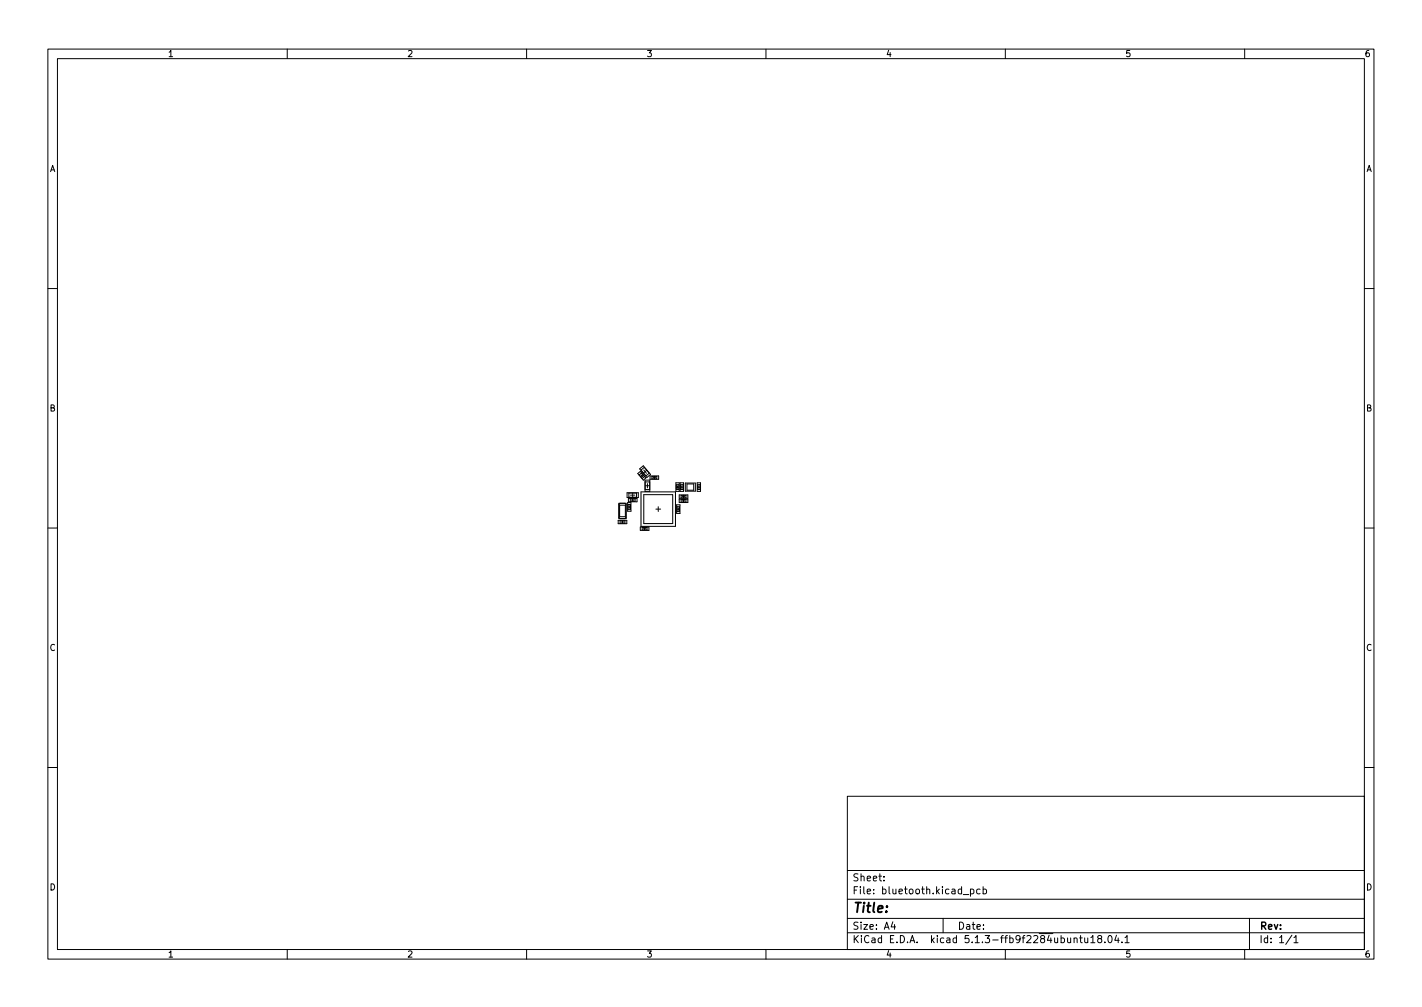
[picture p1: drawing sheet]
<svg xmlns="http://www.w3.org/2000/svg" width="297mm" height="210mm" viewBox="0 0 297 210" stroke-linecap="round" stroke-linejoin="round" font-family="sans-serif">
<defs><g id="words">
<text font-size="2.8" x="178" y="190.6">Title:</text>
<g font-size="2.1">
<text x="178" y="184">Sheet:</text>
<text x="178" y="186.7">File: bluetooth.kicad_pcb</text>
<text x="178" y="196.9">KiCad E.D.A. kicad 5.1.3-ffb9f2284ubuntu18.04.1</text>
<text x="178" y="194.1">Size: A4</text>
<text x="200" y="194.1">Date:</text>
<text x="263" y="194.1">Rev:</text>
<text x="263" y="196.9">Id: 1/1</text>
</g>
<g font-size="1.8">
<text x="35" y="11.9">1</text>
<text x="85" y="11.9">2</text>
<text x="135" y="11.9">3</text>
<text x="185" y="11.9">4</text>
<text x="235" y="11.9">5</text>
<text x="285" y="11.9">6</text>
<text x="10.3" y="35.9">A</text>
<text x="285.3" y="35.9">A</text>
<text x="10.3" y="85.9">B</text>
<text x="285.3" y="85.9">B</text>
<text x="10.3" y="135.9">C</text>
<text x="285.3" y="135.9">C</text>
<text x="10.3" y="185.9">D</text>
<text x="285.3" y="185.9">D</text>
<text x="35" y="199.9">1</text>
<text x="85" y="199.9">2</text>
<text x="135" y="199.9">3</text>
<text x="185" y="199.9">4</text>
<text x="235" y="199.9">5</text>
<text x="285" y="199.9">6</text>
</g>
</g></defs>
<g fill="none" stroke="#000" stroke-width=".21">
<path d="M10 10.2h277v190.1h-277zM12 12.2h273v186.1h-273zM60 10.2v2M110 10.2v2M160 10.2v2M210 10.2v2M260 10.2v2M10 60.2h2M285 60.2h2M133.2 98.9l.6-.5 1.1 1.4-.5 .5zM133.5 99.1l.5-.3 .6 .7-.4 .4zM133.6 97.9l.8-.6 1.5 1.8-.8 .6z"/>
<path d="M133.9 99.1l.3 .4M133.9 98.1l.7-.5 1 1.2-.7 .6zM134.3 99.2l-.4 .3M134.5 98.1l.5 .7M135.1 98.2l-.7 .6M135.8 99.4h1.8v.7h-1.8zM136.2 99.5h1v.5h-1zM136.4 99.7h.6M136.7 99.4v.6M10 110.2h2M129.1 108.6h1.8v.7h-1.8zM129.3 108.1l.2 .2"/>
<path d="M129.3 105.1h1.5v3.2h-1.5zM129.4 105.5h1.2v2.4h-1.2zM129.5 105.1l-.2 .2M129.5 108.7h1v.5h-1zM129.8 109h.5M130 108.7v.6M130.6 105.1l.2 .2M130.8 108.1l-.2 .2M131 102.9h2.3v1h-2.3zM131.1 104.9h.7v1.8h-.7zM131.2 105.8h.5M131.2 105.3h.5v1.1h-.5z"/>
<path d="M131.3 104.1h1.8v.7h-1.8zM131.4 103h1.6v.8h-1.6zM131.5 105.6v.5M131.7 104.2h1v.5h-1zM131.7 103.4h.9M131.9 104.4h.5M132.2 102.9v.9M132.2 104.1v.6M133.8 110h1.8v.7h-1.8zM133.9 102.7h7.2v7.2h-7.2zM134.1 110.1h1.1v.5h-1.1zM134.4 110.4h.5"/>
<path d="M134.5 103.3h6v6h-6zM134.7 110.1v.6M134.7 100.2h1v2.4h-1zM134.8 101.4h.9M135.2 101v.9M135.7 100.6h-.9v1.6h.9M137 106.3h1M137.5 105.8v1M141.2 100.8h.7v1.8h-.7zM141.3 101.7h.5M141.3 101.2h.5v1h-.5zM141.3 105.4h.7v1.8h-.7z"/>
<path d="M141.4 106.3h.6M141.4 105.8h.5v1h-.5zM141.5 101.4v.6M141.7 106v.6M141.9 103.3h1.8v.7h-1.8zM141.9 104.2h1.8v.7h-1.8zM142.1 100.8h.7v1.8h-.7zM142.2 101.7h.5M142.2 101.2h.5v1h-.5zM142.3 104.3h1v.5h-1zM142.3 103.4h1v.5h-1zM142.4 101.4v.6"/>
<path d="M142.5 103.7h.6M142.5 104.6h.6M142.8 103.4v.6M142.8 104.3v.5M143.2 100.9h2.1v1.7h-2.1zM143.5 101.1h1.4v1.3h-1.4zM145.6 100.8h.7v1.8h-.7zM145.7 101.7h.6M145.7 101.2h.5v1h-.5zM146 101.4v.6M285 110.2h2M10 160.2h2"/>
<path d="M177 166.3h108v32h-108zM285 160.2h2M60 198.3v2M110 198.3v2M160 198.3v2M177 194.8h108M177 191.8h108M177 187.8h108M177 181.8h108M184.6 183.8v.1M184.6 183v.1M186.5 192.5l-.4 1h1"/>
<path d="M186.9 193v1M197 191.8v3M201.2 186.8h1.2M202.7 185.7l.4-.1 .3 .3-.1 .7h-.6M202.7 185.6v1.5M204.7 185.7l-.4-.1-.3 .3 .1 .7h.6M205.4 185.7l.4-.1 .3 .3-.2 .7h-.5M205.4 185.1v1.5M210 198.3v2M224.4 196l.2-.2 .3 .1 .1 .9M225.5 195.8h.6M225.7 195.3v1.3l.4 .2"/>
<path d="M226.6 195.8v1h.4l.2-.1M227.2 195.8v1M227.9 195.8l.4-.5v1.5M227.9 196.8h.8M229.6 196l-.3-.3 .1-.2 .2-.2 .4 .1 .1 .2v.2l-.7 .2-.1 .3v.2l.3 .3h.4l.1-.3v-.4l-.2-.1M230.8 196.7v.1M231.6 195.4l.2-.1a.8 .8 0 0 1 .5 .8 .8 .8 0 0 1-.5 .7 1 1 0 0 1-.2-1.4zM233.2 195.3l-.3 1h.9M233.6 195.8v1M234.4 196.7v.1M235 195.8l.4-.5v1.5M235 196.8h.9"/>
<path d="M260 198.3v2M261 191.8v6.5M269.9 195.3l-1.3 1.9M270.3 195.8l.4-.5v1.5M270.3 196.8h.8"/>
</g>
<use href="#words"/>
</svg>
